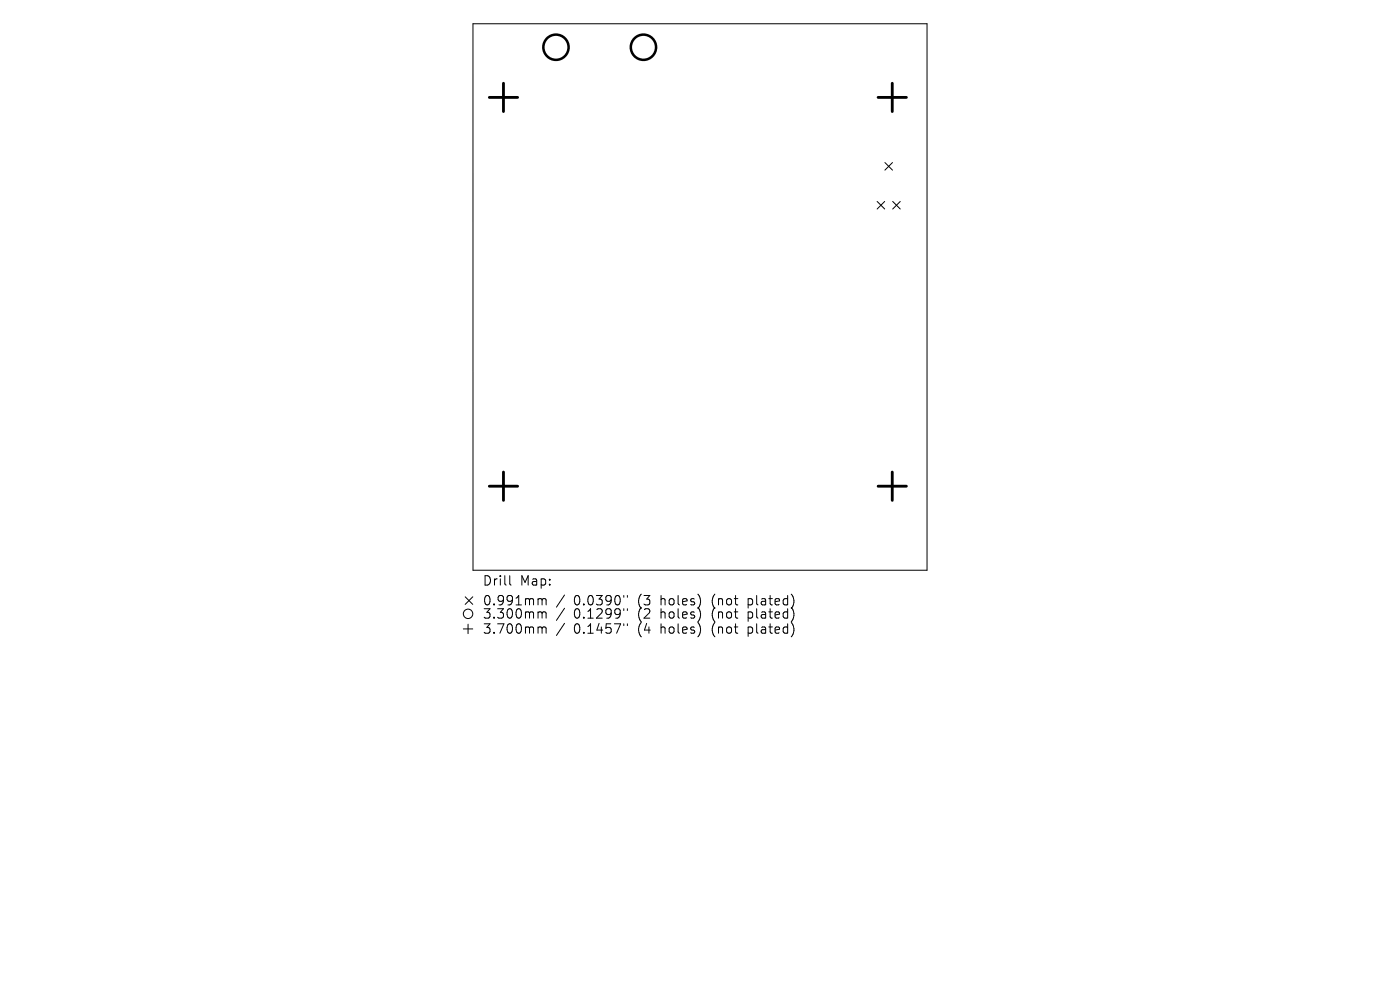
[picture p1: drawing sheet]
<svg xmlns="http://www.w3.org/2000/svg" width="297mm" height="210mm" viewBox="0 0 297 210" stroke-linecap="round" stroke-linejoin="round" font-family="sans-serif">
<defs><g id="words">
<g font-size="2.8">
<text x="102.3" y="124.5">Drill</text>
<text x="110.3" y="124.5">Map:</text>
<text x="102.3" y="128.7">0.991mm</text>
<text x="102.3" y="131.5">3.300mm</text>
<text x="121.7" y="128.7">0.0390&quot;</text>
<text x="121.7" y="131.5">0.1299&quot;</text>
<text x="135.5" y="128.7">(3</text>
<text x="135.5" y="131.5">(2</text>
<text x="140.4" y="128.7">holes)</text>
<text x="140.4" y="131.5">holes)</text>
<text x="151.5" y="128.7">(not</text>
<text x="151.5" y="131.5">(not</text>
<text x="159.3" y="128.7">plated)</text>
<text x="159.3" y="131.5">plated)</text>
<text x="102.3" y="134.7">3.700mm</text>
<text x="121.7" y="134.7">0.1457&quot;</text>
<text x="135.5" y="134.7">(4</text>
<text x="140.4" y="134.7">holes)</text>
<text x="151.5" y="134.7">(not</text>
<text x="159.3" y="134.7">plated)</text>
</g>
</g></defs>
<g fill="none" stroke="#000" stroke-width=".21">
<path d="M100.3 5h96.4v116h-96.4zM187.7 34.5l1.6 1.6M189.3 34.5l-1.6 1.6M186.1 42.7l1.6 1.6M187.7 42.7l-1.6 1.6M189.4 42.7l1.6 1.6M191 42.7l-1.6 1.6M98.3 133.4h2M98.7 126.6l1.6 1.6M99.3 132.4v2M100.3 126.6l-1.6 1.6M108.1 122.1v1.7l.3 .3"/>
<path d="M114.4 127h.3l.3 .3M114.4 129.8l.5 .1 .1 .2M114.4 133h.3l.3 .3M115 127.3l.3-.3 .5 .1 .1 1.2M115 127.3v1M115 130.1v1M115 133.3v1M115 130.1l.3-.3 .5 .1 .1 1.2M115 133.3l.3-.3 .5 .1 .1 1.2M119.8 126.2l-1.8 2.6M119.8 129l-1.8 2.6M119.8 132.2l-1.8 2.6"/>
<path d="M132.3 126.3v.4M132.3 129.1v.4M132.3 132.3v.4M133.1 126.3v.4M133.1 129.1v.4M133.1 132.3v.4"/>
<circle cx="99.3" cy="130.2" r="1"/>
</g>
<g fill="none" stroke="#000" stroke-width=".54">
<circle cx="117.9" cy="10" r="2.68"/>
<circle cx="136.5" cy="10" r="2.68"/>
</g>
<path d="M106.8 17.7v6M189.3 17.7v6M103.8 20.7h6M186.3 20.7h6M103.8 103.1h6M106.8 100.1v6M186.3 103.1h6M189.3 100.1v6" fill="none" stroke="#000" stroke-width=".6"/>
<use href="#words"/>
</svg>
